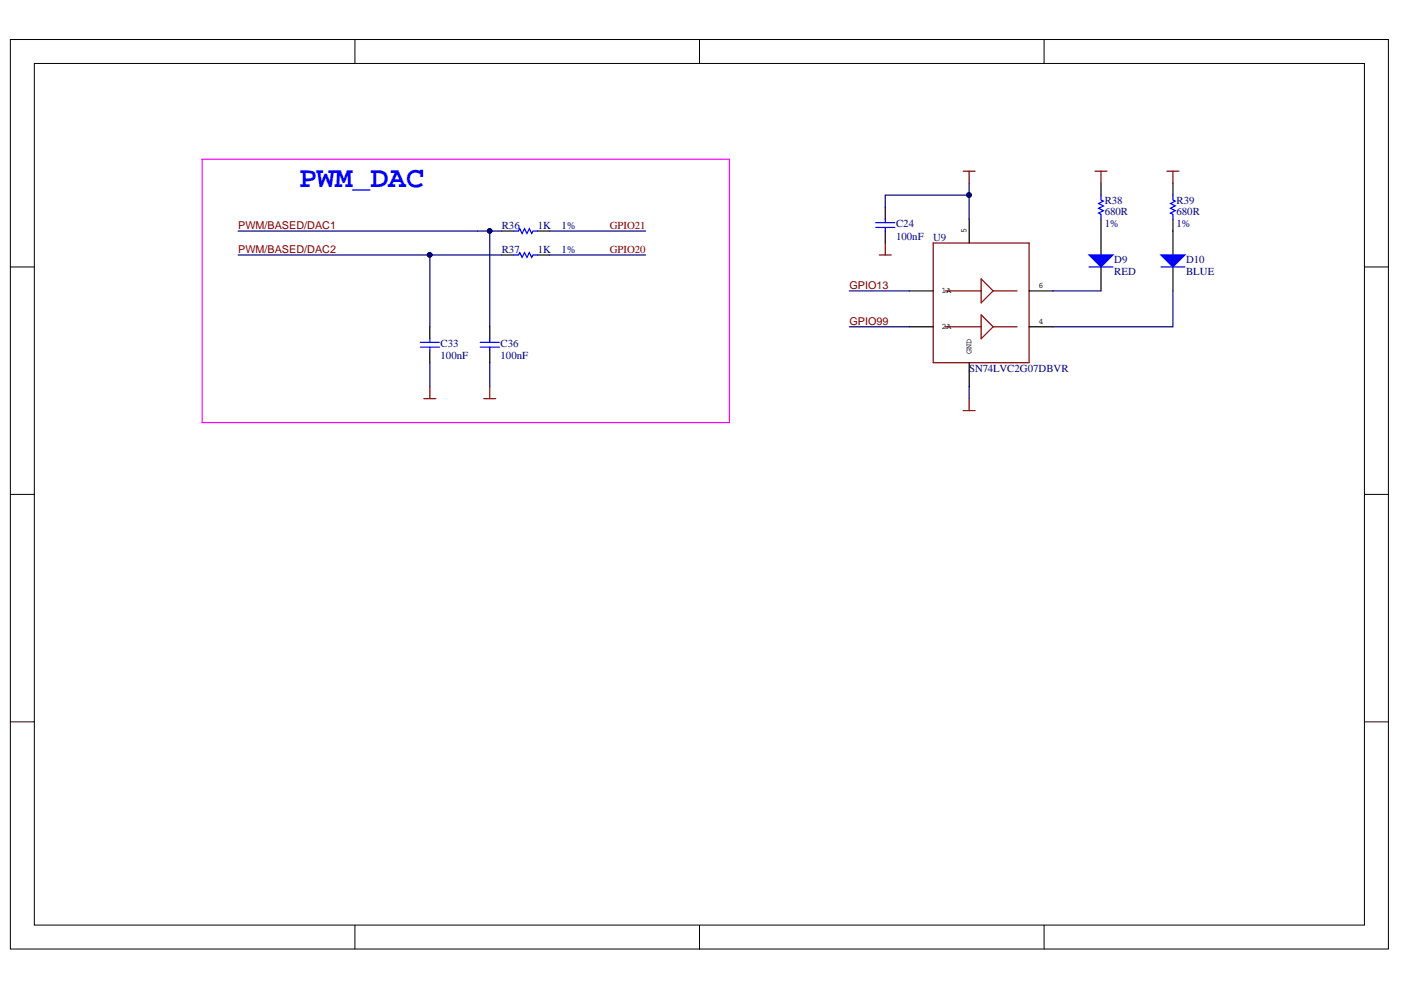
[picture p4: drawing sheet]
<svg xmlns="http://www.w3.org/2000/svg" width="297mm" height="210mm" viewBox="0 0 297 210" stroke-linecap="round" stroke-linejoin="round" font-family="sans-serif">
<defs><g id="words">
<text font-size="6.3" fill="#00f" x="63.4" y="39.7">PWM_DAC</text>
<g font-size="2.3" fill="#000080">
<text x="234.2" y="45.7">680R</text>
<text x="234.2" y="43.2">R38</text>
<text x="249.4" y="45.7">680R</text>
<text x="249.4" y="43.2">R39</text>
<text x="106.4" y="48.5">R36</text>
<text x="106.4" y="53.6">R37</text>
<text x="114" y="48.5">1K</text>
<text x="114" y="53.6">1K</text>
<text x="119.1" y="48.5">1%</text>
<text x="119.1" y="53.6">1%</text>
<text x="190" y="50.8">100nF</text>
<text x="190" y="48.2">C24</text>
<text x="197.8" y="51">U9</text>
<text x="234.2" y="48.2">1%</text>
<text x="249.4" y="48.2">1%</text>
<text x="236.2" y="58.4">RED</text>
<text x="236.2" y="55.9">D9</text>
<text x="251.5" y="58.4">BLUE</text>
<text x="251.5" y="55.9">D10</text>
<text x="93.4" y="76.2">100nF</text>
<text x="93.4" y="73.6">C33</text>
<text x="106.1" y="76.2">100nF</text>
<text x="106.1" y="73.6">C36</text>
<text x="205.5" y="79">SN74LVC2G07DBVR</text>
</g>
<g font-size="2.3" fill="#800000">
<text x="50.5" y="48.5">PWM/BASED/DAC1</text>
<text x="50.5" y="53.6">PWM/BASED/DAC2</text>
<text x="129.3" y="53.6">GPIO20</text>
<text x="129.3" y="48.5">GPIO21</text>
<text x="180.1" y="61.2">GPIO13</text>
<text x="180.1" y="68.8">GPIO99</text>
</g>
<g font-size="1.8">
<text x="205" y="49.5" transform="rotate(-90 205 49.5)">5</text>
<text x="199.6" y="62.2">1A</text>
<text x="220.2" y="61.1">6</text>
<text x="199.6" y="69.8">2A</text>
<text x="220.2" y="68.7">4</text>
<text x="206" y="75.1" transform="rotate(-90 206 75.1)">GND</text>
</g>
</g></defs>
<g fill="#fff" stroke="#000" stroke-width=".21">
<path d="M2.2 8.4h292.2v192.8h-292.2z"/>
<path d="M7.3 13.5h282v182.6h-282z"/>
</g>
<path d="M75.3 8.4v5.1M148.3 8.4v5.1M221.4 8.4v5.1M2.2 56.6h5.1M289.3 56.6h5.1M2.2 104.8h5.1M289.3 104.8h5.1M2.2 153h5.1M289.3 153h5.1M75.3 196.2v5.1M148.3 196.2v5.1M221.4 196.2v5.1" fill="none" stroke="#000" stroke-width=".21"/>
<path d="M42.9 33.8h111.8v55.8h-111.8z" fill="none" stroke="#f0f" stroke-width=".25"/>
<path d="M233.4 49v5.1M233.4 56.6v5.1" fill="none" stroke="#000" stroke-width=".25"/>
<path d="M230.9 54.1h5.1l-2.6 2.5z" fill="#00f"/>
<path d="M230.9 54.1h5.1l-2.6 2.5zM230.9 56.6h5.1" fill="none" stroke="#00f" stroke-width=".25"/>
<path d="M248.7 49v5.1M248.7 56.6v5.1" fill="none" stroke="#000" stroke-width=".25"/>
<path d="M246.1 54.1h5.1l-2.5 2.5z" fill="#00f"/>
<g fill="none" stroke="#00f" stroke-width=".25">
<path d="M108.9 49h1l.3-.5 .5 1 .5-1 .5 1 .5-1 .5 1 .3-.5h1M108.9 54.1h1l.3-.5 .5 1 .5-1 .5 1 .5-1 .5 1 .3-.5h1M185.7 47.2h4M185.7 48.2h4M187.7 46.4v.8M187.7 48.2v.8M233.4 41.4v1l.5 .2-1 .5 1 .6-1 .5 1 .5-1 .5 .5 .2v1M246.1 54.1h5.1l-2.5 2.5zM246.1 56.6h5.1M248.7 41.4v1l.5 .2-1 .5 1 .6-1 .5 1 .5-1 .5 .5 .2v1M89.1 72.6h4.1M89.1 73.6h4.1"/>
<path d="M91.1 71.8v.8M91.1 73.6v.8M101.8 72.6h4.1M101.8 73.6h4.1M103.8 71.8v.8M103.8 73.6v.8"/>
</g>
<g fill="none" stroke="#800000" stroke-width=".25">
<path d="M204.2 36.3h2.6M205.5 36.3v2.5M232.2 36.3h2.5M233.4 36.3v2.5M247.4 36.3h2.5M248.7 36.3v2.5M186.4 54.1h2.6M187.7 51.5v2.6M197.9 51.5h20.3v25.4h-20.3zM208 59.1l2.6 2.6-2.6 2.5zM200.4 61.7h7.6M200.4 69.3h7.6"/>
<path d="M208 66.8l2.6 2.5-2.6 2.5zM210.6 61.7h5M210.6 69.3h5M89.9 84.5h2.5M91.1 82v2.5M102.6 84.5h2.5M103.8 82v2.5M204.2 87.1h2.6M205.5 84.5v2.6"/>
</g>
<g fill="none" stroke="#000" stroke-width=".25">
<path d="M233.4 38.8v2.6M248.7 38.8v2.6M106.4 49h2.5M106.4 54.1h2.5M114 49h2.5M114 54.1h2.5M187.7 43.9v2.5M187.7 49v2.5M205.5 46.4v5.1M233.4 46.4v2.6M248.7 46.4v2.6M91.1 69.3v2.5"/>
<path d="M91.1 74.4v2.5M103.8 69.3v2.5M103.8 74.4v2.5M192.8 61.7h5.1M192.8 69.3h5.1M205.5 76.9v5.1M218.2 61.7h5.1M218.2 69.3h5.1"/>
</g>
<g fill="none" stroke="#000080" stroke-width=".25">
<path d="M205.5 38.8v7.6M50.5 54.1h55.9M50.5 49h53.3v20.3M91.1 54.1v15.2M103.8 49h2.6M116.5 49h20.4M116.5 54.1h20.4M205.5 41.4h-17.8v2.5M91.1 76.9v5.1M103.8 76.9v5.1M180.1 61.7h12.7M180.1 69.3h12.7"/>
<path d="M223.3 61.7h10.1M248.7 61.7v7.6h-25.4M205.5 82v2.5"/>
</g>
<g fill="#000080" stroke="#000080" stroke-width=".21">
<circle cx="91.1" cy="54" r=".49"/>
<circle cx="103.8" cy="49" r=".48"/>
<circle cx="205.4" cy="41.3" r=".49"/>
</g>
<use href="#words"/>
</svg>
